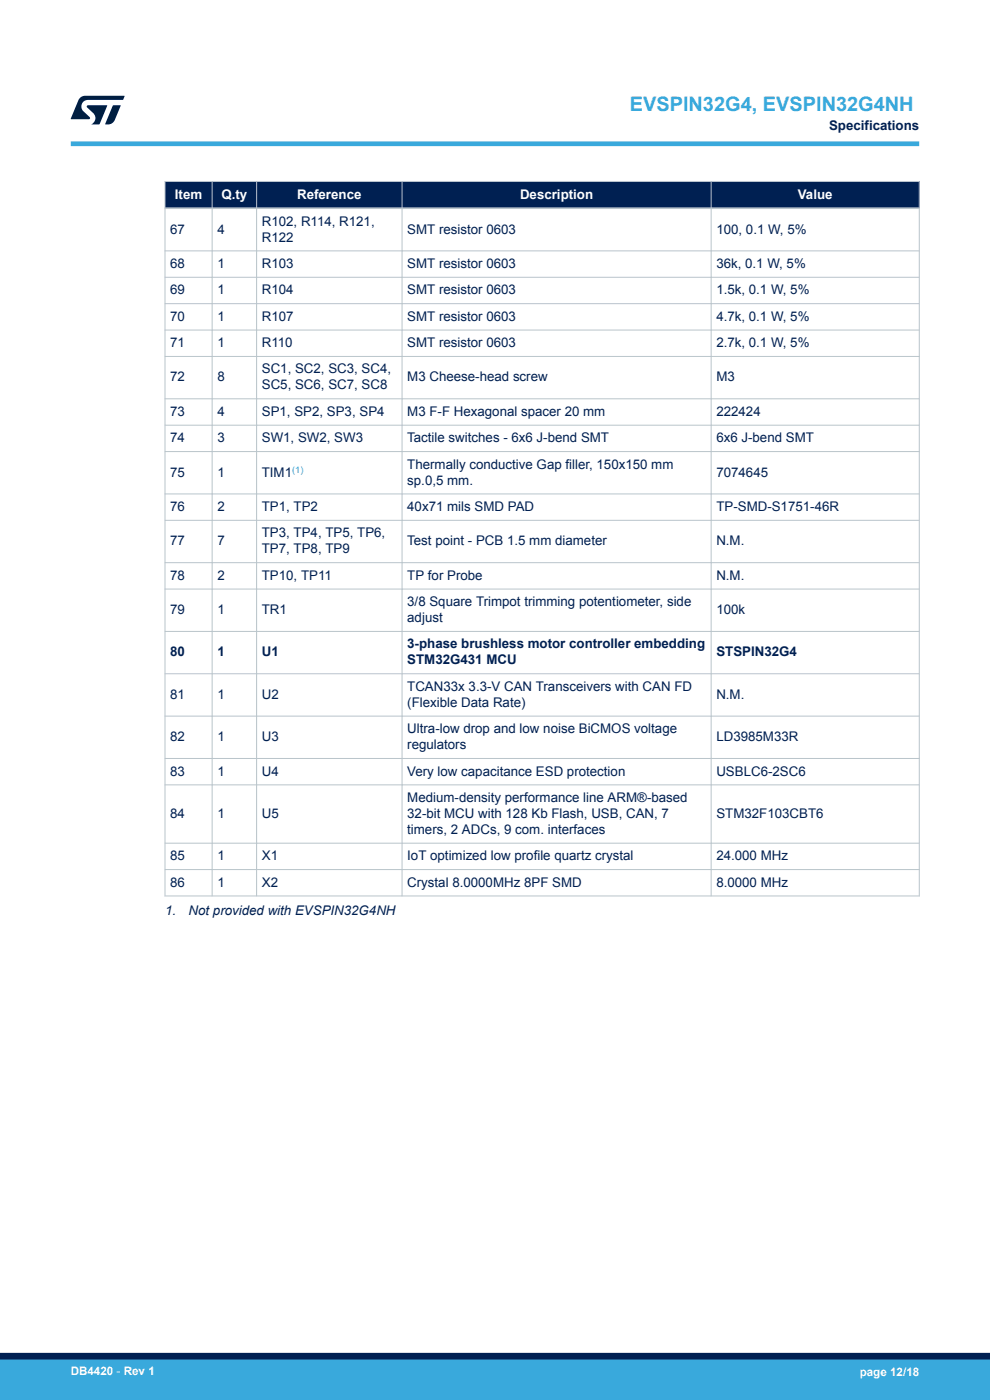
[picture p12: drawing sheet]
<svg xmlns="http://www.w3.org/2000/svg" width="210mm" height="297mm" viewBox="0 0 210 297" stroke-linecap="round" stroke-linejoin="round" font-family="sans-serif">
<defs><g id="words">
<text font-size="4.2" fill="#39a9dc" x="133.6" y="23.5">EVSPIN32G4, EVSPIN32G4NH</text>
<g font-size="2.8" fill="#002052">
<text x="175.9" y="27.5">Specifications</text>
<text x="55.5" y="47.9">R102, R114, R121,</text>
<text x="36.1" y="49.5">67</text>
<text x="46.1" y="49.5">4</text>
<text x="55.5" y="51.2">R122</text>
<text x="86.4" y="49.5">SMT resistor 0603</text>
<text x="152" y="49.5">100, 0.1 W, 5%</text>
<text x="36.1" y="56.8">68</text>
<text x="46.1" y="56.8">1</text>
<text x="55.5" y="56.8">R103</text>
<text x="86.4" y="56.8">SMT resistor 0603</text>
<text x="152" y="56.8">36k, 0.1 W, 5%</text>
<text x="36.1" y="62.4">69</text>
<text x="46.1" y="62.4">1</text>
<text x="55.5" y="62.4">R104</text>
<text x="86.4" y="62.4">SMT resistor 0603</text>
<text x="152" y="62.4">1.5k, 0.1 W, 5%</text>
<text x="36.1" y="68">70</text>
<text x="46.1" y="68">1</text>
<text x="55.5" y="68">R107</text>
<text x="86.4" y="68">SMT resistor 0603</text>
<text x="152" y="68">4.7k, 0.1 W, 5%</text>
<text x="36.1" y="73.6">71</text>
<text x="46.1" y="73.6">1</text>
<text x="55.5" y="73.6">R110</text>
<text x="86.4" y="73.6">SMT resistor 0603</text>
<text x="152" y="73.6">2.7k, 0.1 W, 5%</text>
<text x="36.1" y="80.9">72</text>
<text x="46.1" y="80.9">8</text>
<text x="55.5" y="79.2">SC1, SC2, SC3, SC4,</text>
<text x="55.5" y="82.6">SC5, SC6, SC7, SC8</text>
<text x="86.4" y="80.9">M3 Cheese-head screw</text>
<text x="152" y="80.9">M3</text>
<text x="36.1" y="88.2">73</text>
<text x="46.1" y="88.2">4</text>
<text x="55.5" y="88.2">SP1, SP2, SP3, SP4</text>
<text x="86.4" y="88.2">M3 F-F Hexagonal spacer 20 mm</text>
<text x="152" y="88.2">222424</text>
<text x="36.1" y="93.8">74</text>
<text x="46.1" y="93.8">3</text>
<text x="55.5" y="93.8">SW1, SW2, SW3</text>
<text x="86.4" y="93.8">Tactile switches - 6x6 J-bend SMT</text>
<text x="152" y="93.8">6x6 J-bend SMT</text>
<text x="36.1" y="101.1">75</text>
<text x="46.1" y="101.1">1</text>
<text x="55.5" y="101.2">TIM1</text>
<text x="86.4" y="99.4">Thermally conductive Gap filler, 150x150 mm</text>
<text x="152" y="101.1">7074645</text>
<text x="86.4" y="102.8">sp.0,5 mm.</text>
<text x="36.1" y="108.4">76</text>
<text x="46.1" y="108.4">2</text>
<text x="55.5" y="108.4">TP1, TP2</text>
<text x="55.5" y="114">TP3, TP4, TP5, TP6,</text>
<text x="86.4" y="108.4">40x71 mils SMD PAD</text>
<text x="152" y="108.4">TP-SMD-S1751-46R</text>
<text x="36.1" y="115.7">77</text>
<text x="46.1" y="115.7">7</text>
<text x="55.5" y="117.4">TP7, TP8, TP9</text>
<text x="86.4" y="115.7">Test point - PCB 1.5 mm diameter</text>
<text x="152" y="115.7">N.M.</text>
<text x="36.1" y="123">78</text>
<text x="46.1" y="123">2</text>
<text x="55.5" y="123">TP10, TP11</text>
<text x="86.4" y="123">TP for Probe</text>
<text x="152" y="123">N.M.</text>
<text x="36.1" y="130.3">79</text>
<text x="46.1" y="130.3">1</text>
<text x="55.5" y="130.3">TR1</text>
<text x="86.4" y="128.6">3/8 Square Trimpot trimming potentiometer, side</text>
<text x="86.4" y="132">adjust</text>
<text x="152" y="130.3">100k</text>
<text x="86.4" y="137.6">3-phase brushless motor controller embedding</text>
<text x="36.1" y="139.3">80</text>
<text x="46.1" y="139.3">1</text>
<text x="55.5" y="139.3">U1</text>
<text x="86.4" y="140.9">STM32G431 MCU</text>
<text x="152" y="139.3">STSPIN32G4</text>
<text x="36.1" y="148.2">81</text>
<text x="46.1" y="148.2">1</text>
<text x="55.5" y="148.2">U2</text>
<text x="86.4" y="146.5">TCAN33x 3.3-V CAN Transceivers with CAN FD</text>
<text x="86.4" y="149.9">(Flexible Data Rate)</text>
<text x="152" y="148.2">N.M.</text>
<text x="86.4" y="155.5">Ultra-low drop and low noise BiCMOS voltage</text>
<text x="36.1" y="157.2">82</text>
<text x="46.1" y="157.2">1</text>
<text x="55.5" y="157.2">U3</text>
<text x="86.4" y="158.9">regulators</text>
<text x="152" y="157.2">LD3985M33R</text>
<text x="36.1" y="164.5">83</text>
<text x="46.1" y="164.5">1</text>
<text x="55.5" y="164.5">U4</text>
<text x="86.4" y="164.5">Very low capacitance ESD protection</text>
<text x="152" y="164.5">USBLC6-2SC6</text>
<text x="36.1" y="173.5">84</text>
<text x="46.1" y="173.5">1</text>
<text x="55.5" y="173.5">U5</text>
<text x="86.4" y="170.1">Medium-density performance line ARM®-based</text>
<text x="86.4" y="173.5">32-bit MCU with 128 Kb Flash, USB, CAN, 7</text>
<text x="152" y="173.5">STM32F103CBT6</text>
<text x="86.4" y="176.9">timers, 2 ADCs, 9 com. interfaces</text>
<text x="36.1" y="182.5">85</text>
<text x="46.1" y="182.5">1</text>
<text x="55.5" y="182.5">X1</text>
<text x="86.4" y="182.5">IoT optimized low profile quartz crystal</text>
<text x="152" y="182.5">24.000 MHz</text>
<text x="36.1" y="188.1">86</text>
<text x="46.1" y="188.1">1</text>
<text x="55.5" y="188.1">X2</text>
<text x="86.4" y="188.1">Crystal 8.0000MHz 8PF SMD</text>
<text x="152" y="188.1">8.0000 MHz</text>
<text x="35" y="194.1">1.</text>
<text x="40" y="194.1">Not provided with EVSPIN32G4NH</text>
</g>
<g font-size="2.8" fill="#fff">
<text x="37.1" y="42.1">Item</text>
<text x="47" y="42.1">Q.ty</text>
<text x="63" y="42.1">Reference</text>
<text x="110.3" y="42.1">Description</text>
<text x="169.2" y="42.1">Value</text>
</g>
<g font-size="2.5" fill="#fff">
<text x="15" y="291.6">DB4420 - Rev 1</text>
<text x="182.4" y="291.9">page 12/18</text>
</g>
<text font-size="2" fill="#39a9dc" x="62" y="100.3">(1)</text>
</g></defs>
<g fill="#002052">
<path d="M35 38.5h160v5.7h-160z" fill-rule="evenodd"/>
<path d="M35 38.5h160v5.7h-160z" fill-rule="evenodd"/>
</g>
<g fill="none" stroke="#b9c4ca" stroke-width=".21">
<path d="M34.9 38.5h160.2M35 38.4v151.8M45 38.4v151.8M54.4 38.4v151.8M85.3 38.4v151.8M150.8 38.4v151.8M195 38.4v151.8M34.9 53.2h160.2M34.9 58.8h160.2M34.9 64.4h160.2M34.9 70h160.2M34.9 75.6h160.2"/>
<path d="M34.9 84.6h160.2M34.9 90.2h160.2M34.9 95.8h160.2M34.9 104.8h160.2M34.9 110.4h160.2M34.9 119.4h160.2M34.9 125h160.2M34.9 134h160.2M34.9 142.9h160.2M34.9 151.9h160.2M34.9 160.9h160.2M34.9 166.5h160.2"/>
<path d="M34.9 178.9h160.2M34.9 184.5h160.2M34.9 190.1h160.2"/>
</g>
<path d="M34.9 44.2h160.2" fill="none" stroke="#b9c4ca" stroke-width=".35"/>
<path d="M15 30.5h180" fill="none" stroke="#39a9dc" stroke-width="1"/>
<g fill="#001e41">
<path d="M17.1 20.7l.9-.4 8.4 .1-.3 .8h-7.4a1.4 1.4 0 0 0-1.3 .8 1.4 1.4 0 0 0 .2 1.5l1.4 1.3v.4l-4 .1 1.6-4.1z"/>
<path d="M24 22.4h1.6l-1.3 3.1a1.54 1.54 0 0 1-1.4 .9l-.6-.1z"/>
<path d="M18.5 22.4h4.2l-1.6 4h-1.7a1.48 1.48 0 0 0 .4-2.4l-1.3-1.2z"/>
</g>
<g fill="#39a9dc">
<path d="M0 288.4h210v8.6h-210z" fill-rule="evenodd"/>
<path d="M-.1 288.4h210.1v4.4h-210.1z" fill-rule="evenodd"/>
</g>
<path d="M0 287.7h210" fill="none" stroke="#002052" stroke-width="1.4"/>
<use href="#words"/>
</svg>
